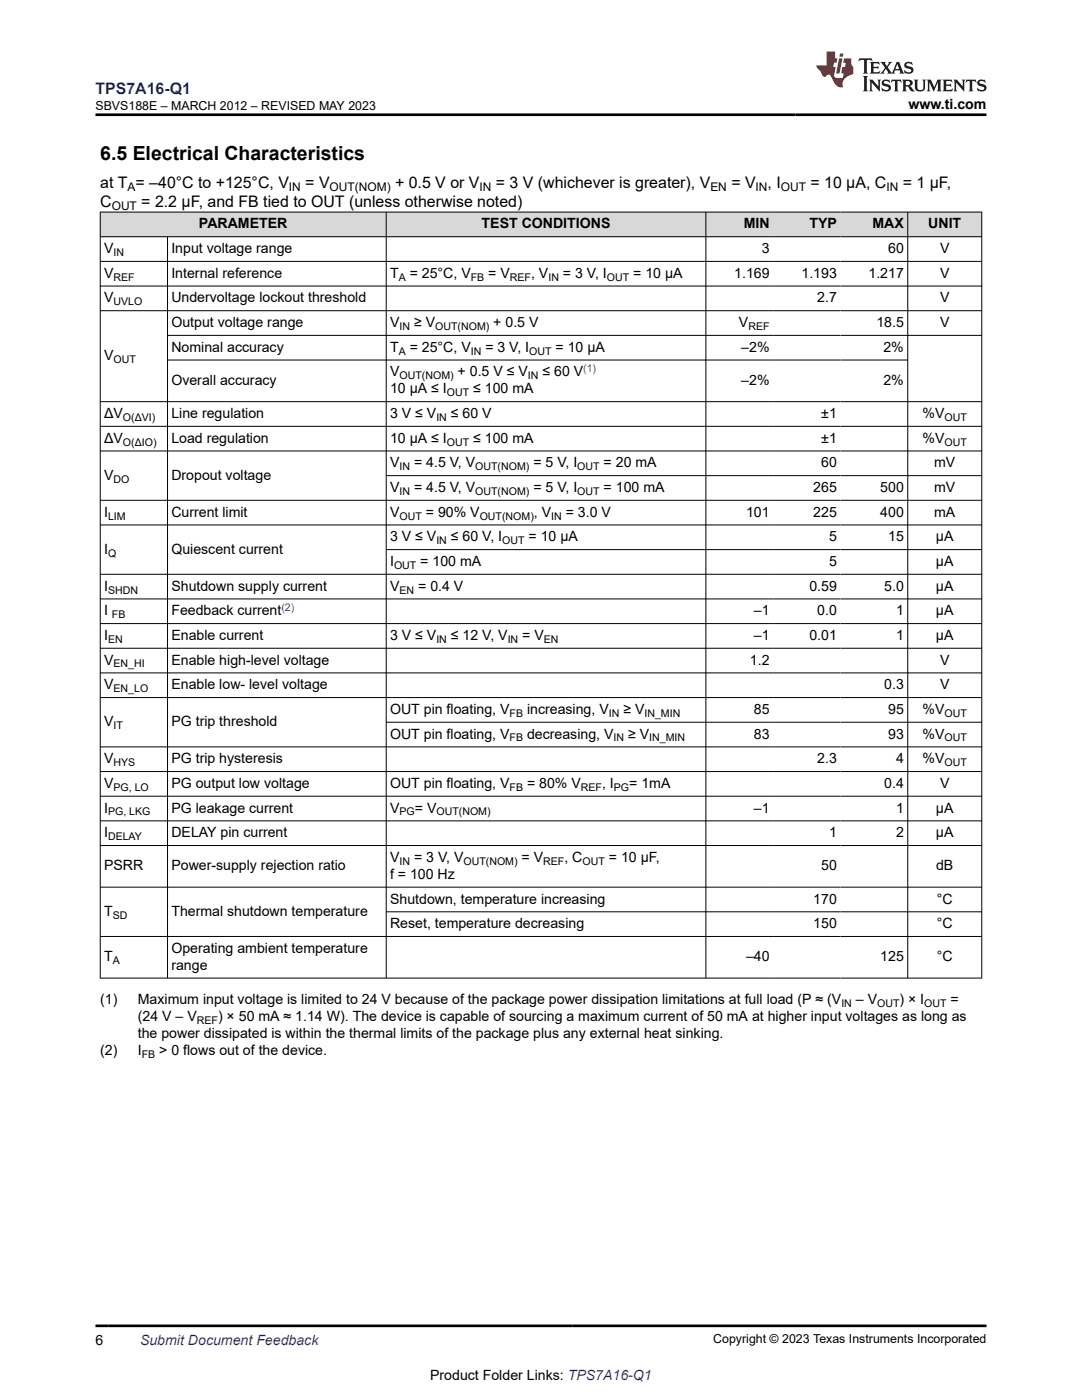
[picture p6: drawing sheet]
<svg xmlns="http://www.w3.org/2000/svg" width="216mm" height="279mm" viewBox="0 0 216 279" stroke-linecap="round" stroke-linejoin="round" font-family="sans-serif">
<defs><g id="words">
<text font-size="3.9" x="20" y="32">6.5 Electrical Characteristics</text>
<text font-size="3.2" fill="#00f" x="19.1" y="18.7">TPS7A16-Q1</text>
<g font-size="3.2">
<text x="20" y="41.3">C</text>
<text x="20" y="37.5">at T = –40°C to +125°C, V</text>
<text x="28.2" y="41.3">= 2.2 μF, and FB tied to OUT (unless otherwise noted)</text>
<text x="60.9" y="37.5">= V</text>
<text x="78.8" y="37.5">+ 0.5 V or V</text>
<text x="98.9" y="37.5">= 3 V (whichever is greater), V</text>
<text x="145.9" y="37.5">= V</text>
<text x="153.2" y="37.5">, I</text>
<text x="161.7" y="37.5">= 10 μA, C</text>
<text x="180.1" y="37.5">= 1 μF,</text>
</g>
<g font-size="2.8">
<text x="181.3" y="21.8">www.ti.com</text>
<text x="39.7" y="45.6">PARAMETER</text>
<text x="96.1" y="45.6">TEST CONDITIONS</text>
<text x="148.4" y="45.6">MIN</text>
<text x="161.5" y="45.6">TYP</text>
<text x="174.1" y="45.6">MAX</text>
<text x="185.2" y="45.6">UNIT</text>
<text x="20.8" y="50.5">V</text>
<text x="34.2" y="50.5">Input voltage range</text>
<text x="152" y="50.5">3</text>
<text x="177.2" y="50.5">60</text>
<text x="187.6" y="50.5">V</text>
<text x="20.8" y="55.4">V</text>
<text x="34.2" y="55.4">Internal reference</text>
<text x="77.8" y="55.4">T</text>
<text x="81.8" y="55.4">= 25°C, V</text>
<text x="97.4" y="55.4">= V</text>
<text x="106" y="55.4">, V</text>
<text x="112.3" y="55.4">= 3 V, I</text>
<text x="126.3" y="55.4">= 10 μA</text>
<text x="146.5" y="55.4">1.169</text>
<text x="159.9" y="55.4">1.193</text>
<text x="173.3" y="55.4">1.217</text>
<text x="187.6" y="55.4">V</text>
<text x="20.8" y="60.4">V</text>
<text x="34.2" y="60.4">Undervoltage lockout threshold</text>
<text x="34.2" y="65.3">Output voltage range</text>
<text x="77.8" y="65.3">V</text>
<text x="82.6" y="65.3">≥ V</text>
<text x="98.4" y="65.3">+ 0.5 V</text>
<text x="147.5" y="65.3">V</text>
<text x="163.1" y="60.4">2.7</text>
<text x="174.9" y="65.3">18.5</text>
<text x="187.6" y="60.4">V</text>
<text x="187.6" y="65.3">V</text>
<text x="20.8" y="71.9">V</text>
<text x="34.2" y="70.2">Nominal accuracy</text>
<text x="77.8" y="70.2">T</text>
<text x="81.8" y="70.2">= 25°C, V</text>
<text x="96.8" y="70.2">= 3 V, I</text>
<text x="110.9" y="70.2">= 10 μA</text>
<text x="147.9" y="70.2">–2%</text>
<text x="176.3" y="70.2">2%</text>
<text x="34.2" y="76.8">Overall accuracy</text>
<text x="77.8" y="75.1">V</text>
<text x="91.3" y="75.1">+ 0.5 V ≤ V</text>
<text x="108.2" y="75.1">≤ 60 V</text>
<text x="147.9" y="76.8">–2%</text>
<text x="176.3" y="76.8">2%</text>
<text x="20.8" y="83.4">ΔV</text>
<text x="34.2" y="83.4">Line regulation</text>
<text x="77.8" y="83.4">3 V ≤ V</text>
<text x="77.8" y="78.5">10 μA ≤ I</text>
<text x="90" y="83.4">≤ 60 V</text>
<text x="94.4" y="78.5">≤ 100 mA</text>
<text x="163.9" y="83.4">±1</text>
<text x="184.1" y="83.4">%V</text>
<text x="20.8" y="88.4">ΔV</text>
<text x="34.2" y="88.4">Load regulation</text>
<text x="77.8" y="88.4">10 μA ≤ I</text>
<text x="94.4" y="88.4">≤ 100 mA</text>
<text x="163.9" y="88.4">±1</text>
<text x="184.1" y="88.4">%V</text>
<text x="20.8" y="95.7">V</text>
<text x="34.2" y="95.7">Dropout voltage</text>
<text x="77.8" y="93.3">V</text>
<text x="82.6" y="93.3">= 4.5 V, V</text>
<text x="106.4" y="93.3">= 5 V, I</text>
<text x="120.4" y="93.3">= 20 mA</text>
<text x="163.9" y="93.3">60</text>
<text x="186.4" y="93.3">mV</text>
<text x="77.8" y="98.2">V</text>
<text x="82.6" y="98.2">= 4.5 V, V</text>
<text x="106.4" y="98.2">= 5 V, I</text>
<text x="120.4" y="98.2">= 100 mA</text>
<text x="162.3" y="98.2">265</text>
<text x="175.7" y="98.2">500</text>
<text x="186.4" y="98.2">mV</text>
<text x="20.8" y="103.1">I</text>
<text x="34.2" y="103.1">Current limit</text>
<text x="77.8" y="103.1">V</text>
<text x="85" y="103.1">= 90% V</text>
<text x="106.5" y="103.1">, V</text>
<text x="112.9" y="103.1">= 3.0 V</text>
<text x="148.9" y="103.1">101</text>
<text x="162.3" y="103.1">225</text>
<text x="175.7" y="103.1">400</text>
<text x="186.4" y="103.1">mA</text>
<text x="20.8" y="110.5">I</text>
<text x="34.2" y="110.5">Quiescent current</text>
<text x="77.8" y="108">3 V ≤ V</text>
<text x="77.8" y="113">I</text>
<text x="83.9" y="113">= 100 mA</text>
<text x="90" y="108">≤ 60 V, I</text>
<text x="105.5" y="108">= 10 μA</text>
<text x="165.4" y="108">5</text>
<text x="165.4" y="113">5</text>
<text x="177.2" y="108">15</text>
<text x="186.8" y="108">μA</text>
<text x="186.8" y="113">μA</text>
<text x="20.8" y="117.9">I</text>
<text x="34.2" y="117.9">Shutdown supply current</text>
<text x="77.8" y="117.9">V</text>
<text x="83.4" y="117.9">= 0.4 V</text>
<text x="161.5" y="117.9">0.59</text>
<text x="176.4" y="117.9">5.0</text>
<text x="186.8" y="117.9">μA</text>
<text x="20.8" y="122.8">I</text>
<text x="34.2" y="122.8">Feedback current</text>
<text x="150.4" y="122.8">–1</text>
<text x="163.1" y="122.8">0.0</text>
<text x="178.8" y="122.8">1</text>
<text x="186.8" y="122.8">µA</text>
<text x="20.8" y="127.7">I</text>
<text x="34.2" y="127.7">Enable current</text>
<text x="77.8" y="127.7">3 V ≤ V</text>
<text x="90" y="127.7">≤ 12 V, V</text>
<text x="104.2" y="127.7">= V</text>
<text x="150.4" y="127.7">–1</text>
<text x="161.5" y="127.7">0.01</text>
<text x="178.8" y="127.7">1</text>
<text x="186.8" y="127.7">μA</text>
<text x="20.8" y="132.6">V</text>
<text x="20.8" y="137.6">V</text>
<text x="34.2" y="132.6">Enable high-level voltage</text>
<text x="34.2" y="137.6">Enable low- level voltage</text>
<text x="149.6" y="132.6">1.2</text>
<text x="176.4" y="137.6">0.3</text>
<text x="187.6" y="132.6">V</text>
<text x="187.6" y="137.6">V</text>
<text x="77.8" y="142.5">OUT pin floating, V</text>
<text x="105.2" y="142.5">increasing, V</text>
<text x="124.4" y="142.5">≥ V</text>
<text x="150.4" y="142.5">85</text>
<text x="177.2" y="142.5">95</text>
<text x="184.1" y="142.5">%V</text>
<text x="20.8" y="144.9">V</text>
<text x="34.2" y="144.9">PG trip threshold</text>
<text x="77.8" y="147.4">OUT pin floating, V</text>
<text x="105.2" y="147.4">decreasing, V</text>
<text x="125.3" y="147.4">≥ V</text>
<text x="150.4" y="147.4">83</text>
<text x="177.2" y="147.4">93</text>
<text x="184.1" y="147.4">%V</text>
<text x="20.8" y="152.3">V</text>
<text x="34.2" y="152.3">PG trip hysteresis</text>
<text x="163.1" y="152.3">2.3</text>
<text x="178.8" y="152.3">4</text>
<text x="184.1" y="152.3">%V</text>
<text x="20.8" y="157.3">V</text>
<text x="34.2" y="157.3">PG output low voltage</text>
<text x="77.8" y="157.3">OUT pin floating, V</text>
<text x="105.2" y="157.3">= 80% V</text>
<text x="120.1" y="157.3">, I</text>
<text x="125.6" y="157.3">= 1mA</text>
<text x="176.4" y="157.3">0.4</text>
<text x="187.6" y="157.3">V</text>
<text x="20.8" y="162.2">I</text>
<text x="20.8" y="167.1">I</text>
<text x="34.2" y="162.2">PG leakage current</text>
<text x="34.2" y="167.1">DELAY pin current</text>
<text x="77.8" y="162.2">V</text>
<text x="82.8" y="162.2">= V</text>
<text x="150.4" y="162.2">–1</text>
<text x="165.4" y="167.1">1</text>
<text x="178.8" y="162.2">1</text>
<text x="178.8" y="167.1">2</text>
<text x="186.8" y="162.2">μA</text>
<text x="186.8" y="167.1">μA</text>
<text x="20.8" y="173.7">PSRR</text>
<text x="34.2" y="173.7">Power-supply rejection ratio</text>
<text x="77.8" y="172">V</text>
<text x="82.6" y="172">= 3 V, V</text>
<text x="104.1" y="172">= V</text>
<text x="112.6" y="172">, C</text>
<text x="121.5" y="172">= 10 μF,</text>
<text x="163.9" y="173.7">50</text>
<text x="186.8" y="173.7">dB</text>
<text x="77.8" y="175.4">f = 100 Hz</text>
<text x="20.8" y="182.8">T</text>
<text x="34.2" y="182.8">Thermal shutdown temperature</text>
<text x="77.8" y="180.3">Shutdown, temperature increasing</text>
<text x="77.8" y="185.2">Reset, temperature decreasing</text>
<text x="162.3" y="180.3">170</text>
<text x="162.3" y="185.2">150</text>
<text x="186.9" y="180.3">°C</text>
<text x="186.9" y="185.2">°C</text>
<text x="20.8" y="191.9">T</text>
<text x="34.2" y="190.2">Operating ambient temperature</text>
<text x="148.9" y="191.9">–40</text>
<text x="175.7" y="191.9">125</text>
<text x="186.9" y="191.9">°C</text>
<text x="34.2" y="193.6">range</text>
<text x="20" y="200.4">(1)</text>
<text x="27.5" y="200.4">Maximum input voltage is limited to 24 V because of the package power dissipation limitations at full load (P ≈ (V</text>
<text x="27.5" y="203.7">(24 V – V</text>
<text x="43.5" y="203.7">) × 50 mA ≈ 1.14 W). The device is capable of sourcing a maximum current of 50 mA at higher input voltages as long as</text>
<text x="170.8" y="200.4">– V</text>
<text x="179.5" y="200.4">) × I</text>
<text x="189.7" y="200.4">=</text>
<text x="27.5" y="207.1">the power dissipated is within the thermal limits of the package plus any external heat sinking.</text>
<text x="20" y="210.5">(2)</text>
<text x="27.5" y="210.5">I</text>
<text x="31.8" y="210.5">&gt; 0 flows out of the device.</text>
<text x="19.1" y="268.4">6</text>
<text x="85.8" y="275.3">Product Folder Links: TPS7A16-Q1</text>
</g>
<text font-size="2.8" fill="#00f" x="27.9" y="268.4">Submit Document Feedback</text>
<g font-size="2.5">
<text x="19.1" y="21.9">SBVS188E – MARCH 2012 – REVISED MAY 2023</text>
<text x="142.3" y="268.1">Copyright © 2023 Texas Instruments Incorporated</text>
</g>
<g font-size="2.4">
<text x="22.3" y="41.9">OUT</text>
<text x="25.5" y="38.1">A</text>
<text x="57.7" y="38.1">IN</text>
<text x="65.8" y="38.1">OUT(NOM)</text>
<text x="95.7" y="38.1">IN</text>
<text x="141.7" y="38.1">EN</text>
<text x="150.8" y="38.1">IN</text>
<text x="155.8" y="38.1">OUT</text>
<text x="176.9" y="38.1">IN</text>
</g>
<g font-size="2.1">
<text x="22.6" y="51.1">IN</text>
<text x="22.6" y="56">REF</text>
<text x="79.6" y="56">A</text>
<text x="93.9" y="56">FB</text>
<text x="101.7" y="56">REF</text>
<text x="109.4" y="56">IN</text>
<text x="121.1" y="56">OUT</text>
<text x="22.6" y="60.9">UVLO</text>
<text x="79.7" y="65.8">IN</text>
<text x="86.8" y="65.8">OUT(NOM)</text>
<text x="149.3" y="65.8">REF</text>
<text x="79.6" y="70.8">A</text>
<text x="93.9" y="70.8">IN</text>
<text x="105.6" y="70.8">OUT</text>
<text x="22.6" y="72.5">OUT</text>
<text x="79.7" y="75.7">OUT(NOM)</text>
<text x="105.3" y="75.7">IN</text>
<text x="24.5" y="84">O(ΔVI)</text>
<text x="87.1" y="84">IN</text>
<text x="89.2" y="79.1">OUT</text>
<text x="188.5" y="84">OUT</text>
<text x="24.5" y="88.9">O(ΔIO)</text>
<text x="89.2" y="88.9">OUT</text>
<text x="188.5" y="88.9">OUT</text>
<text x="79.7" y="93.8">IN</text>
<text x="94.8" y="93.8">OUT(NOM)</text>
<text x="115.2" y="93.8">OUT</text>
<text x="22.6" y="96.3">DO</text>
<text x="79.7" y="98.8">IN</text>
<text x="94.8" y="98.8">OUT(NOM)</text>
<text x="115.2" y="98.8">OUT</text>
<text x="21.6" y="103.7">LIM</text>
<text x="79.7" y="103.7">OUT</text>
<text x="95.7" y="103.7">OUT(NOM)</text>
<text x="110" y="103.7">IN</text>
<text x="21.6" y="111.1">Q</text>
<text x="78.6" y="113.5">OUT</text>
<text x="87.1" y="108.6">IN</text>
<text x="100.2" y="108.6">OUT</text>
<text x="21.6" y="118.4">SHDN</text>
<text x="79.7" y="118.4">EN</text>
<text x="22.3" y="123.4">FB</text>
<text x="21.6" y="128.3">EN</text>
<text x="87.1" y="128.3">IN</text>
<text x="101.3" y="128.3">IN</text>
<text x="108.5" y="128.3">EN</text>
<text x="22.6" y="133.2">EN_HI</text>
<text x="22.6" y="138.1">EN_LO</text>
<text x="101.7" y="143.1">FB</text>
<text x="121.5" y="143.1">IN</text>
<text x="128.6" y="143.1">IN_MIN</text>
<text x="188.5" y="143.1">OUT</text>
<text x="22.6" y="145.5">IT</text>
<text x="101.7" y="148">FB</text>
<text x="122.4" y="148">IN</text>
<text x="129.5" y="148">IN_MIN</text>
<text x="188.5" y="148">OUT</text>
<text x="22.6" y="152.9">HYS</text>
<text x="188.5" y="152.9">OUT</text>
<text x="22.6" y="157.8">PG, LO</text>
<text x="101.7" y="157.8">FB</text>
<text x="115.9" y="157.8">REF</text>
<text x="122.5" y="157.8">PG</text>
<text x="21.6" y="162.7">PG, LKG</text>
<text x="21.6" y="167.7">DELAY</text>
<text x="79.7" y="162.7">PG</text>
<text x="87.1" y="162.7">OUT(NOM)</text>
<text x="79.7" y="172.6">IN</text>
<text x="92.5" y="172.6">OUT(NOM)</text>
<text x="108.4" y="172.6">REF</text>
<text x="116.2" y="172.6">OUT</text>
<text x="22.5" y="183.3">SD</text>
<text x="22.5" y="192.4">A</text>
<text x="167.9" y="200.9">IN</text>
<text x="175" y="200.9">OUT</text>
<text x="184.4" y="200.9">OUT</text>
<text x="39.3" y="204.3">REF</text>
<text x="28.3" y="211.1">FB</text>
</g>
<g font-size="2.1" fill="#00f">
<text x="116.4" y="74.2">(1)</text>
<text x="56.2" y="121.9">(2)</text>
</g>
</g></defs>
<g fill="#d8d8d8">
<path d="M20 42.3h175.9v4.9h-175.9z" fill-rule="evenodd"/>
<path d="M20.1 42.4h56.9v4.8h-56.9z" fill-rule="evenodd"/>
<path d="M77.1 42.4h63.7v4.8h-63.7z" fill-rule="evenodd"/>
<path d="M140.9 42.4h13.4v4.8h-13.4z" fill-rule="evenodd"/>
<path d="M154.3 42.4h13.4v4.8h-13.4z" fill-rule="evenodd"/>
<path d="M167.7 42.4h13.4v4.8h-13.4z" fill-rule="evenodd"/>
<path d="M181.2 42.4h14.6v4.8h-14.6z" fill-rule="evenodd"/>
</g>
<g fill="none" stroke="#000" stroke-width=".2">
<path d="M19.9 42.3h176.1M19.9 47.2h176.1M19.9 52.2h176.1M19.9 57.1h176.1M20 42.3v153M33.4 47.2v148.1M77.1 42.3v153M140.8 42.3v153M181.1 42.3v153M195.9 42.3v153M19.9 62h176.1M33.4 66.9h162.6"/>
<path d="M33.4 71.9h147.8M19.9 85.1h176.1M19.9 90h176.1M19.9 99.8h176.1M77.1 94.9h118.9M196 80.2h-176.1M19.9 104.8h176.1M19.9 119.5h176.1M77.1 109.7h118.9M196 114.6h-176.1M19.9 124.5h176.1M19.9 129.4h176.1"/>
<path d="M19.9 134.3h176.1M19.9 139.2h176.1M19.9 149.1h176.1M19.9 154h176.1M19.9 158.9h176.1M77.1 144.1h118.9M19.9 163.8h176.1M19.9 168.7h176.1M19.9 177.1h176.1M19.9 186.9h176.1M19.9 195.2h176.1M77.1 182h118.9"/>
</g>
<path d="M171.5 11.6l-.2 .6 .5-.2h.6v.1v2.2l-.2 .4h1l-.2-.4v-2.2v-.1h.5l.6 .2-.2-.6zM173.6 12.4l.2 .3v1.6l-.2 .4h1.9l.1-.6a1.08 1.08 0 0 1-1.3 .2v-.7h.6l.4 .2v-.7l-.4 .2h-.6v-.5l.2-.2a1 1 0 0 1 1 .3l-.1-.5zM175.7 12.4l.9 1.1-1 1.2h.9l-.2-.2 .5-.8 .4 .8-.2 .2h1.6l-.2-.2 .2-.5h.9l.1 .5-.1 .2h.9l-.2-.4-.8-1.9h-.5l-.9 2.1-.9-1.1 .9-1h-.8l.2 .2-.4 .6-.4-.6 .2-.2zM179 12.8l.4 1h-.7zM180.7 12.5a.65 .65 0 0 0-.2 .7 .65 .65 0 0 0 .6 .5l.6 .1 .1 .3a.79 .79 0 0 1-.7 .4 .79 .79 0 0 1-.7-.5l.1 .7 .2-.1a.93 .93 0 0 0 1.1 0 .93 .93 0 0 0 .4-.9 1.46 1.46 0 0 0-1.2-.6l-.1-.3a1.09 1.09 0 0 1 1.2 .2l-.2-.6-.1 .1-.5-.2zM172.2 15.2l.2 .4v2.2l-.2 .4h1l-.2-.4v-2.2l.2-.4zM173.4 15.9l.2 .4v1.5l-.2 .4h.8l-.3-.4 .1-1.3 1.6 1.8v-2l.2-.4h-.7l.1 .2 .1 1.1-1.2-1.3zM176.2 16a.65 .65 0 0 0-.2 .8 .65 .65 0 0 0 .6 .4l.6 .2 .1 .2a.79 .79 0 0 1-.7 .4 .79 .79 0 0 1-.7-.5l.1 .7 .2-.1a.93 .93 0 0 0 1.1 .1 .93 .93 0 0 0 .4-1 1.46 1.46 0 0 0-1.2-.5l-.1-.4a1.09 1.09 0 0 1 1.2 .2l-.1-.6-.2 .1-.5-.1zM177.9 15.9l-.1 .6a.63 .63 0 0 1 .8-.3v1.6l-.3 .4h1l-.2-.4v-1.6a.66 .66 0 0 1 .8 .3l-.1-.6zM180 15.9l.2 .4v1.5l-.2 .4h1l-.2-.2-.1-.7h.5l.1 .2a.79 .79 0 0 0 1.2 .6l-1-.9a.61 .61 0 0 0 .6-.6 .61 .61 0 0 0-.5-.7zM180.8 16.2h.1a.47 .47 0 0 1 .5 .1 .47 .47 0 0 1 .1 .5l-.1 .1-.7 .1zM182.3 15.9l.2 .2a2.27 2.27 0 0 0 .4 2 1.04 1.04 0 0 0 1.7-.7v-1.3l.2-.2h-.8l.2 .4v1.1a.6 .6 0 0 1-.6 .6 .6 .6 0 0 1-.6-.6v-1.1l.3-.4zM184.9 15.9l.2 .4v1.5l-.2 .4h.8l-.3-.4v-1.4l.9 1.9 .9-1.9v1.4l-.3 .4h1l-.2-.4v-1.5l.2-.4h-.8l-.7 1.5-.6-1.5zM188.1 15.9l.2 .4v1.5l-.2 .4h1.9l.1-.6a1.09 1.09 0 0 1-1.3 .2v-.7h.6l.4 .2v-.6l-.4 .2h-.6v-.6l.2-.1a1.01 1.01 0 0 1 1 .3l-.1-.6zM190.2 15.9l.3 .4v1.5l-.3 .4h.8l-.2-.4v-1.3l1.6 1.8v-2l.2-.4h-.7l.2 .2v1.1l-1.2-1.3zM192.8 15.9l-.1 .6a.63 .63 0 0 1 .8-.3v1.6l-.3 .4h1l-.2-.4v-1.6a.66 .66 0 0 1 .8 .3l-.1-.6zM195.2 16a.65 .65 0 0 0-.2 .8 .65 .65 0 0 0 .6 .4l.6 .2 .2 .2a.79 .79 0 0 1-.7 .4 .79 .79 0 0 1-.7-.5l.1 .7 .2-.1a.93 .93 0 0 0 1 .1 .93 .93 0 0 0 .5-1 1.46 1.46 0 0 0-1.3-.5v-.4a1.09 1.09 0 0 1 1.2 .2l-.2-.6-.2 .1-.5-.1z" fill="#231f20"/>
<path d="M164.9 10.3v2.7h-2l.1 .4 .8 1a.95 .95 0 0 0 1 .9 .59 .59 0 0 1 .5-.4 .59 .59 0 0 1 .5 .3l.4 .8a1.59 1.59 0 0 0 2.1 1.4 1.61 1.61 0 0 1 1-2.3l1-.3-.1-1.5a1.59 1.59 0 0 1-.3-1.7h-1.5l-.2 .9h.6l-.2 .9h-.5l-.2 .9v.3l.4 .1-.1 .9h-.7a.73 .73 0 0 1-1-.7l.3-1.5h-.5l.1-.9h.5l.2-.9h-.5v-1.3zM167.4 11.6l-.6 3.1h.7l.6-3.1zM167.6 10.7l-.1 .6h.7l.1-.6z" fill="#ed1c24"/>
<path d="M19.1 22.9h177.8M19.1 264.6h177.8" fill="none" stroke="#000" stroke-width=".53"/>
<use href="#words"/>
</svg>
